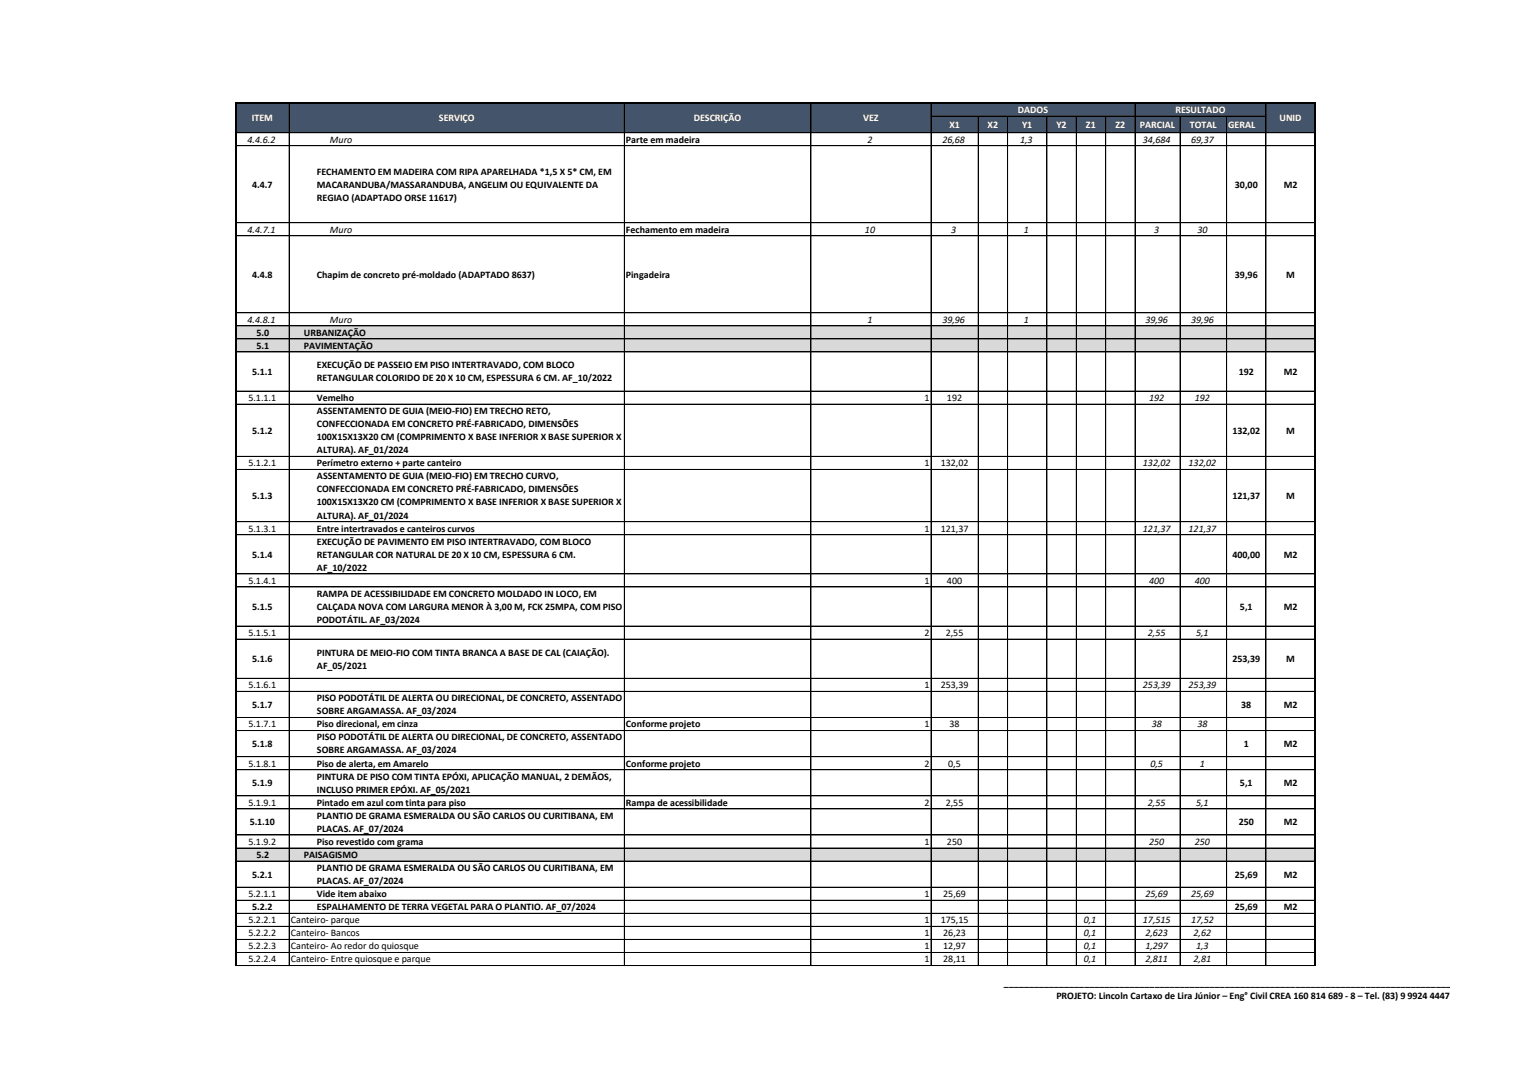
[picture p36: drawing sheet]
<svg xmlns="http://www.w3.org/2000/svg" width="594mm" height="420mm" viewBox="0 0 594 420" stroke-linecap="round" stroke-linejoin="round" font-family="sans-serif">
<defs><g id="words">
<g font-size="3.9" fill="#fff">
<text x="98.1" y="47">ITEM</text>
<text x="170.9" y="47">SERVIÇO</text>
<text x="270.1" y="47">DESCRIÇÃO</text>
<text x="336.1" y="47">VEZ</text>
<text x="396.3" y="43.9">DADOS</text>
<text x="457.6" y="43.9">RESULTADO</text>
<text x="498.2" y="47">UNID</text>
<text x="369.6" y="49.7">X1</text>
<text x="384.5" y="49.7">X2</text>
<text x="397.9" y="49.7">Y1</text>
<text x="411.3" y="49.7">Y2</text>
<text x="422.8" y="49.7">Z1</text>
<text x="434.2" y="49.7">Z2</text>
<text x="443.8" y="49.7">PARCIAL</text>
<text x="463.2" y="49.7">TOTAL</text>
<text x="478.2" y="49.7">GERAL</text>
</g>
<g font-size="3.9">
<text x="96.4" y="55.5">4.4.6.2</text>
<text x="128.5" y="55.5">Muro</text>
<text x="243.7" y="55.5">Parte em madeira</text>
<text x="337.8" y="55.5">2</text>
<text x="366.9" y="55.5">26,68</text>
<text x="397.1" y="55.5">1,3</text>
<text x="445" y="55.5">34,684</text>
<text x="463.8" y="55.5">69,37</text>
<text x="123.4" y="67.9">FECHAMENTO EM MADEIRA COM RIPA APARELHADA *1,5 X 5* CM, EM</text>
<text x="98.2" y="73">4.4.7</text>
<text x="123.4" y="73">MACARANDUBA/MASSARANDUBA, ANGELIM OU EQUIVALENTE DA</text>
<text x="480.8" y="73">30,00</text>
<text x="499.8" y="73">M2</text>
<text x="123.4" y="78.1">REGIAO (ADAPTADO ORSE 11617)</text>
<text x="96.4" y="90.5">4.4.7.1</text>
<text x="128.5" y="90.5">Muro</text>
<text x="243.7" y="90.5">Fechamento em madeira</text>
<text x="336.8" y="90.5">10</text>
<text x="370.3" y="90.5">3</text>
<text x="398.6" y="90.5">1</text>
<text x="449.3" y="90.5">3</text>
<text x="466.1" y="90.5">30</text>
<text x="98.2" y="108.1">4.4.8</text>
<text x="123.4" y="108.1">Chapim de concreto pré-moldado (ADAPTADO 8637)</text>
<text x="243.7" y="108.1">Pingadeira</text>
<text x="480.8" y="108.1">39,96</text>
<text x="500.8" y="108.1">M</text>
<text x="96.4" y="125.6">4.4.8.1</text>
<text x="128.5" y="125.6">Muro</text>
<text x="337.8" y="125.6">1</text>
<text x="366.9" y="125.6">39,96</text>
<text x="398.6" y="125.6">1</text>
<text x="445.9" y="125.6">39,96</text>
<text x="463.8" y="125.6">39,96</text>
<text x="99.8" y="130.7">5.0</text>
<text x="118.3" y="130.7">URBANIZAÇÃO</text>
<text x="99.8" y="135.7">5.1</text>
<text x="118.3" y="135.7">PAVIMENTAÇÃO</text>
<text x="123.4" y="143.4">EXECUÇÃO DE PASSEIO EM PISO INTERTRAVADO, COM BLOCO</text>
<text x="98.2" y="145.9">5.1.1</text>
<text x="123.4" y="148.5">RETANGULAR COLORIDO DE 20 X 10 CM, ESPESSURA 6 CM. AF_10/2022</text>
<text x="482.2" y="145.9">192</text>
<text x="499.8" y="145.9">M2</text>
<text x="96.7" y="156.1">5.1.1.1</text>
<text x="123.4" y="156.1">Vemelho</text>
<text x="123.4" y="161.2">ASSENTAMENTO DE GUIA (MEIO-FIO) EM TRECHO RETO,</text>
<text x="359.9" y="156.1">1</text>
<text x="368.7" y="156.1">192</text>
<text x="447.4" y="156.1">192</text>
<text x="465.2" y="156.1">192</text>
<text x="123.4" y="166.2">CONFECCIONADA EM CONCRETO PRÉ-FABRICADO, DIMENSÕES</text>
<text x="98.2" y="168.8">5.1.2</text>
<text x="123.4" y="171.3">100X15X13X20 CM (COMPRIMENTO X BASE INFERIOR X BASE SUPERIOR X</text>
<text x="479.8" y="168.8">132,02</text>
<text x="500.8" y="168.8">M</text>
<text x="123.4" y="176.4">ALTURA). AF_01/2024</text>
<text x="96.7" y="181.5">5.1.2.1</text>
<text x="123.4" y="181.5">Perímetro externo + parte canteiro</text>
<text x="359.9" y="181.5">1</text>
<text x="366.3" y="181.5">132,02</text>
<text x="445" y="181.5">132,02</text>
<text x="462.8" y="181.5">132,02</text>
<text x="123.4" y="186.6">ASSENTAMENTO DE GUIA (MEIO-FIO) EM TRECHO CURVO,</text>
<text x="123.4" y="191.6">CONFECCIONADA EM CONCRETO PRÉ-FABRICADO, DIMENSÕES</text>
<text x="98.2" y="194.2">5.1.3</text>
<text x="123.4" y="196.7">100X15X13X20 CM (COMPRIMENTO X BASE INFERIOR X BASE SUPERIOR X</text>
<text x="479.8" y="194.2">121,37</text>
<text x="500.8" y="194.2">M</text>
<text x="123.4" y="201.8">ALTURA). AF_01/2024</text>
<text x="96.7" y="206.9">5.1.3.1</text>
<text x="123.4" y="206.9">Entre intertravados e canteiros curvos</text>
<text x="359.9" y="206.9">1</text>
<text x="366.3" y="206.9">121,37</text>
<text x="445" y="206.9">121,37</text>
<text x="462.8" y="206.9">121,37</text>
<text x="123.4" y="212">EXECUÇÃO DE PAVIMENTO EM PISO INTERTRAVADO, COM BLOCO</text>
<text x="98.2" y="217">5.1.4</text>
<text x="123.4" y="217">RETANGULAR COR NATURAL DE 20 X 10 CM, ESPESSURA 6 CM.</text>
<text x="479.8" y="217">400,00</text>
<text x="499.8" y="217">M2</text>
<text x="96.7" y="227.2">5.1.4.1</text>
<text x="123.4" y="222.1">AF_10/2022</text>
<text x="359.9" y="227.2">1</text>
<text x="368.7" y="227.2">400</text>
<text x="447.4" y="227.2">400</text>
<text x="465.2" y="227.2">400</text>
<text x="123.4" y="232.3">RAMPA DE ACESSIBILIDADE EM CONCRETO MOLDADO IN LOCO, EM</text>
<text x="98.2" y="237.4">5.1.5</text>
<text x="123.4" y="237.4">CALÇADA NOVA COM LARGURA MENOR À 3,00 M, FCK 25MPA, COM PISO</text>
<text x="482.8" y="237.4">5,1</text>
<text x="499.8" y="237.4">M2</text>
<text x="123.4" y="242.5">PODOTÁTIL. AF_03/2024</text>
<text x="96.7" y="247.5">5.1.5.1</text>
<text x="359.9" y="247.5">2</text>
<text x="368.3" y="247.5">2,55</text>
<text x="446.9" y="247.5">2,55</text>
<text x="465.7" y="247.5">5,1</text>
<text x="98.2" y="257.7">5.1.6</text>
<text x="123.4" y="255.2">PINTURA DE MEIO-FIO COM TINTA BRANCA A BASE DE CAL (CAIAÇÃO).</text>
<text x="479.8" y="257.7">253,39</text>
<text x="500.8" y="257.7">M</text>
<text x="123.4" y="260.2">AF_05/2021</text>
<text x="96.7" y="267.9">5.1.6.1</text>
<text x="359.9" y="267.9">1</text>
<text x="366.3" y="267.9">253,39</text>
<text x="445" y="267.9">253,39</text>
<text x="462.8" y="267.9">253,39</text>
<text x="98.2" y="275.5">5.1.7</text>
<text x="123.4" y="272.9">PISO PODOTÁTIL DE ALERTA OU DIRECIONAL, DE CONCRETO, ASSENTADO</text>
<text x="483.3" y="275.5">38</text>
<text x="499.8" y="275.5">M2</text>
<text x="123.4" y="278">SOBRE ARGAMASSA. AF_03/2024</text>
<text x="96.7" y="283.1">5.1.7.1</text>
<text x="123.4" y="283.1">Piso direcional, em cinza</text>
<text x="243.7" y="283.1">Conforme projeto</text>
<text x="359.9" y="283.1">1</text>
<text x="369.7" y="283.1">38</text>
<text x="448.4" y="283.1">38</text>
<text x="466.1" y="283.1">38</text>
<text x="98.2" y="290.7">5.1.8</text>
<text x="123.4" y="288.2">PISO PODOTÁTIL DE ALERTA OU DIRECIONAL, DE CONCRETO, ASSENTADO</text>
<text x="123.4" y="293.3">SOBRE ARGAMASSA. AF_03/2024</text>
<text x="484.2" y="290.7">1</text>
<text x="499.8" y="290.7">M2</text>
<text x="96.7" y="298.3">5.1.8.1</text>
<text x="123.4" y="298.3">Piso de alerta, em Amarelo</text>
<text x="243.7" y="298.3">Conforme projeto</text>
<text x="359.9" y="298.3">2</text>
<text x="369.2" y="298.3">0,5</text>
<text x="447.9" y="298.3">0,5</text>
<text x="467.2" y="298.3">1</text>
<text x="98.2" y="306">5.1.9</text>
<text x="123.4" y="303.4">PINTURA DE PISO COM TINTA EPÓXI, APLICAÇÃO MANUAL, 2 DEMÃOS,</text>
<text x="482.8" y="306">5,1</text>
<text x="499.8" y="306">M2</text>
<text x="123.4" y="308.5">INCLUSO PRIMER EPÓXI. AF_05/2021</text>
<text x="96.7" y="313.6">5.1.9.1</text>
<text x="123.4" y="313.6">Pintado em azul com tinta para piso</text>
<text x="243.7" y="313.6">Rampa de acessibilidade</text>
<text x="359.9" y="313.6">2</text>
<text x="368.3" y="313.6">2,55</text>
<text x="446.9" y="313.6">2,55</text>
<text x="465.7" y="313.6">5,1</text>
<text x="97.2" y="321.2">5.1.10</text>
<text x="123.4" y="318.7">PLANTIO DE GRAMA ESMERALDA OU SÃO CARLOS OU CURITIBANA, EM</text>
<text x="123.4" y="323.7">PLACAS. AF_07/2024</text>
<text x="482.2" y="321.2">250</text>
<text x="499.8" y="321.2">M2</text>
<text x="96.7" y="328.8">5.1.9.2</text>
<text x="123.4" y="328.8">Piso revestido com grama</text>
<text x="359.9" y="328.8">1</text>
<text x="368.7" y="328.8">250</text>
<text x="447.4" y="328.8">250</text>
<text x="465.2" y="328.8">250</text>
<text x="99.8" y="333.9">5.2</text>
<text x="118.3" y="333.9">PAISAGISMO</text>
<text x="98.2" y="341.5">5.2.1</text>
<text x="123.4" y="339">PLANTIO DE GRAMA ESMERALDA OU SÃO CARLOS OU CURITIBANA, EM</text>
<text x="480.8" y="341.5">25,69</text>
<text x="499.8" y="341.5">M2</text>
<text x="123.4" y="344.1">PLACAS. AF_07/2024</text>
<text x="96.7" y="349.2">5.2.1.1</text>
<text x="123.4" y="349.2">Vide item abaixo</text>
<text x="359.9" y="349.2">1</text>
<text x="367.2" y="349.2">25,69</text>
<text x="445.9" y="349.2">25,69</text>
<text x="463.8" y="349.2">25,69</text>
<text x="96.7" y="359.3">5.2.2.1</text>
<text x="98.2" y="354.2">5.2.2</text>
<text x="113.2" y="359.3">Canteiro- parque</text>
<text x="123.4" y="354.2">ESPALHAMENTO DE TERRA VEGETAL PARA O PLANTIO. AF_07/2024</text>
<text x="359.9" y="359.3">1</text>
<text x="366.3" y="359.3">175,15</text>
<text x="422" y="359.3">0,1</text>
<text x="445" y="359.3">17,515</text>
<text x="463.8" y="359.3">17,52</text>
<text x="480.8" y="354.2">25,69</text>
<text x="499.8" y="354.2">M2</text>
<text x="96.7" y="364.4">5.2.2.2</text>
<text x="113.2" y="364.4">Canteiro- Bancos</text>
<text x="359.9" y="364.4">1</text>
<text x="367.2" y="364.4">26,23</text>
<text x="422" y="364.4">0,1</text>
<text x="445.9" y="364.4">2,623</text>
<text x="464.7" y="364.4">2,62</text>
<text x="96.7" y="369.5">5.2.2.3</text>
<text x="113.2" y="369.5">Canteiro- Ao redor do quiosque</text>
<text x="359.9" y="369.5">1</text>
<text x="367.2" y="369.5">12,97</text>
<text x="422" y="369.5">0,1</text>
<text x="445.9" y="369.5">1,297</text>
<text x="465.7" y="369.5">1,3</text>
<text x="96.7" y="374.6">5.2.2.4</text>
<text x="113.2" y="374.6">Canteiro- Entre quiosque e parque</text>
<text x="359.9" y="374.6">1</text>
<text x="367.2" y="374.6">28,11</text>
<text x="422" y="374.6">0,1</text>
<text x="445.9" y="374.6">2,811</text>
<text x="464.7" y="374.6">2,81</text>
<text x="390.9" y="383.6">_________________________________________________________________________________________</text>
<text x="411.3" y="388.7">PROJETO: Lincoln Cartaxo de Lira Júnior – Eng° Civil CREA 160 814 689 - 8 – Tel. (83) 9 9924 4447</text>
</g>
</g></defs>
<path d="M91.8 40.3h420.3v11.4h-420.3z" fill-rule="evenodd" fill="#44546a"/>
<g fill="#000">
<path d="M91.4 39.8h.6v11.9h-.6z" fill-rule="evenodd"/>
<path d="M92 39.8h420.4v.7h-420.4z" fill-rule="evenodd"/>
<path d="M511.7 40.5h.7v11.2h-.7z" fill-rule="evenodd"/>
</g>
<g fill="none" stroke="#000" stroke-width=".39">
<path d="M92 51.6h419.7M112.6 40.5v11.2M243.1 40.5v11.2M315.7 40.5v11.2M362.5 40.5v11.2M362.5 45.3h130.4M380.8 45.3v6.4M392.3 45.3v6.4M407.6 45.3v6.4M419 45.3v6.4M430.5 45.3v6.4M441.9 40.5v11.2"/>
<path d="M459.4 45.3v6.4M477.5 45.3v6.4M492.9 40.5v11.2"/>
</g>
<g fill="#d9d9d9">
<path d="M91.8 126.8h420.3v10.2h-420.3z" fill-rule="evenodd"/>
<path d="M91.8 330h420.3v5.2h-420.3z" fill-rule="evenodd"/>
</g>
<g fill="#000">
<path d="M91.4 51.6h.6v324.2h-.6z" fill-rule="evenodd"/>
<path d="M511.7 51.6h.7v324.2h-.7z" fill-rule="evenodd"/>
</g>
<g fill="none" stroke="#000" stroke-width=".39">
<path d="M92 51.6h419.7M92 56.7h419.7M112.6 51.7v324.1M243.1 51.7v324.1M315.7 51.7v324.1M362.5 51.7v324.1M380.8 51.7v324.1M392.3 51.7v324.1M407.6 51.7v324.1M419 51.7v324.1M430.5 51.7v324.1M441.9 51.7v324.1"/>
<path d="M459.4 51.7v324.1M477.5 51.7v324.1M492.9 51.7v324.1M92 86.7h419.7M92 91.8h419.7M92 121.7h419.7M92 126.8h419.7M92 131.9h419.7M92 137h419.7M92 152.2h419.7M92 157.3h419.7M92 177.6h419.7"/>
<path d="M92 182.7h419.7M92 203h419.7M92 208.1h419.7M92 223.4h419.7M92 228.4h419.7M92 243.7h419.7M92 248.8h419.7M92 264h419.7M92 269.1h419.7M92 279.2h419.7M92 284.3h419.7M92 294.5h419.7"/>
<path d="M92 299.6h419.7M92 309.7h419.7M92 314.8h419.7M92 325h419.7M92 330.1h419.7M92 335.1h419.7M92 345.3h419.7M92 350.4h419.7M92 355.5h419.7M92 360.5h419.7M92 365.6h419.7M92 370.7h419.7"/>
<path d="M92 375.8h419.7"/>
</g>
<use href="#words"/>
</svg>
